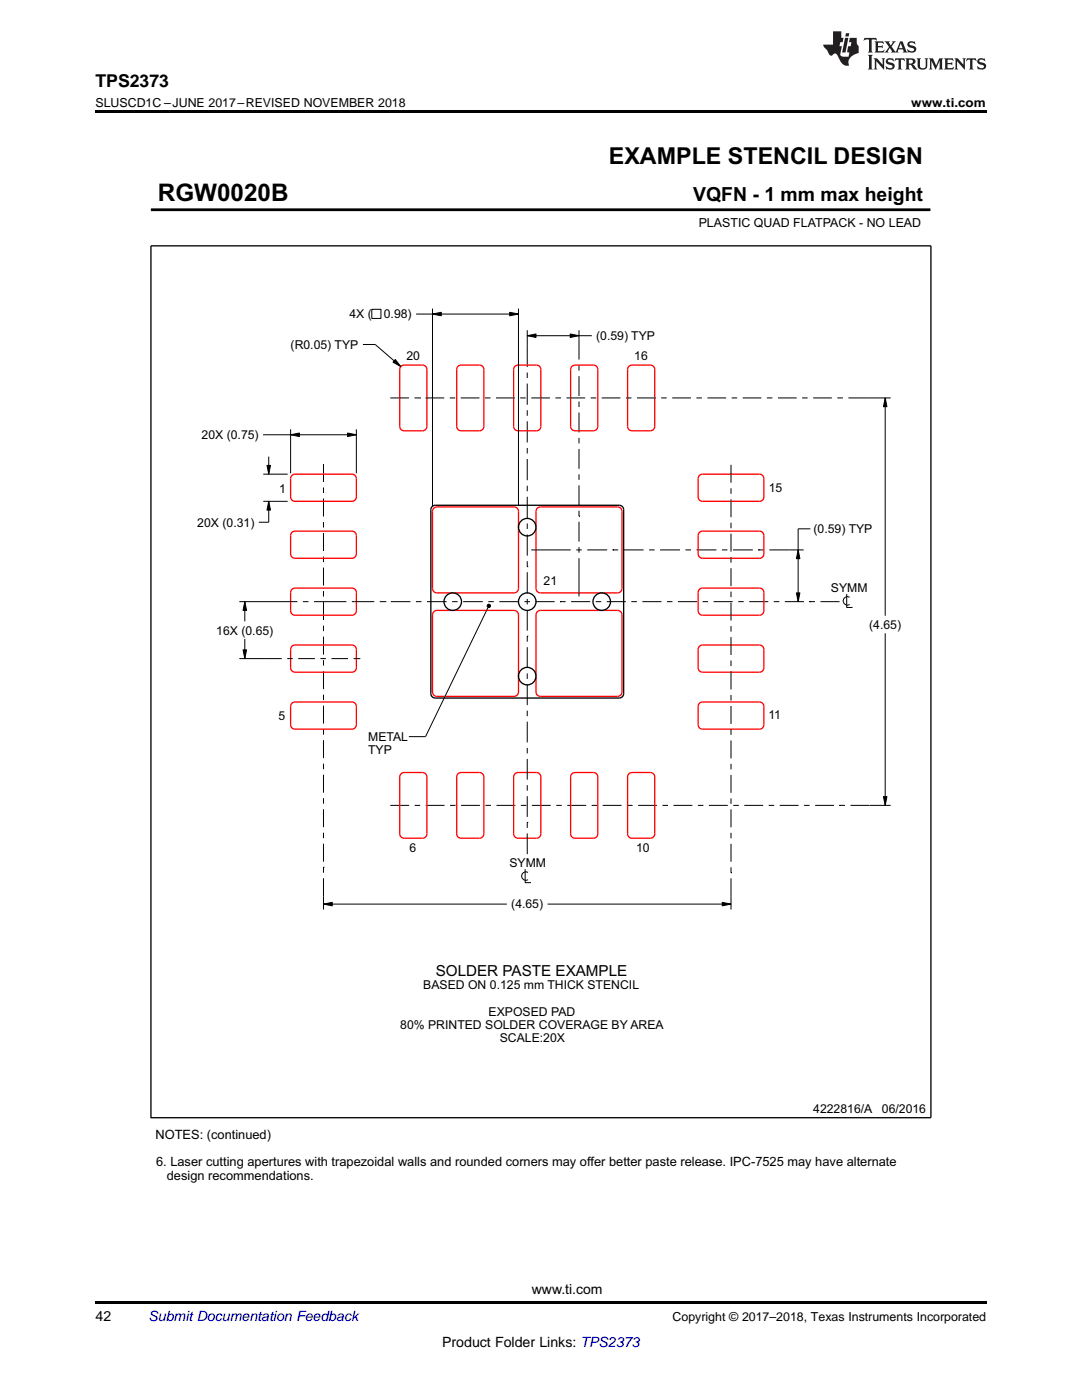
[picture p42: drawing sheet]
<svg xmlns="http://www.w3.org/2000/svg" width="216mm" height="279mm" viewBox="0 0 216 279" stroke-linecap="round" stroke-linejoin="round" font-family="sans-serif">
<defs><g id="words">
<text font-size="4.8" x="31.5" y="40.1">RGW0020B</text>
<text font-size="4.6" x="121.5" y="32.7">EXAMPLE STENCIL DESIGN</text>
<text font-size="3.9" x="138.3" y="40.1">VQFN - 1 mm max height</text>
<text font-size="3.5" x="19" y="17.3">TPS2373</text>
<text font-size="3" x="86.9" y="194.7">SOLDER PASTE EXAMPLE</text>
<g font-size="2.8">
<text x="19" y="263.6">42</text>
<text x="106.1" y="258.2">www.ti.com</text>
<text x="88.2" y="268.9">Product Folder Links: TPS2373</text>
</g>
<text font-size="2.8" fill="#0000c8" x="29.6" y="263.6">Submit Documentation Feedback</text>
<g font-size="2.6">
<text x="31" y="227.3">NOTES: (continued)</text>
<text x="31.1" y="232.8">6. Laser cutting apertures with trapezoidal walls and rounded corners may offer better paste release. IPC-7525 may have alternate</text>
<text x="33.3" y="235.5">design recommendations.</text>
</g>
<g font-size="2.5">
<text x="19" y="21.4">SLUSCD1C –JUNE 2017–REVISED NOVEMBER 2018</text>
<text x="181.8" y="21.4">www.ti.com</text>
<text x="139.4" y="45.4">PLASTIC QUAD FLATPACK - NO LEAD</text>
<text x="134.2" y="263.6">Copyright © 2017–2018, Texas Instruments Incorporated</text>
</g>
<g font-size="2.4">
<text x="69.7" y="63.6">4X (</text>
<text x="76.6" y="63.6">0.98)</text>
<text x="58" y="69.6">(R0.05) TYP</text>
<text x="81.1" y="71.8">20</text>
<text x="119" y="67.9">(0.59) TYP</text>
<text x="126.6" y="71.9">16</text>
<text x="40.2" y="87.6">20X (0.75)</text>
<text x="55.7" y="98.3">1</text>
<text x="153.4" y="98.2">15</text>
<text x="39.4" y="105.1">20X (0.31)</text>
<text x="162.3" y="106.4">(0.59) TYP</text>
<text x="108.5" y="116.8">21</text>
<text x="165.8" y="118.2">SYMM</text>
<text x="173.4" y="125.5">(4.65)</text>
<text x="43.2" y="126.6">16X (0.65)</text>
<text x="55.6" y="143.7">5</text>
<text x="153.3" y="143.5">11</text>
<text x="73.5" y="147.9">METAL</text>
<text x="73.5" y="150.5">TYP</text>
<text x="81.7" y="170">6</text>
<text x="101.6" y="173.1">SYMM</text>
<text x="126.9" y="170">10</text>
<text x="102" y="181.3">(4.65)</text>
<text x="84.5" y="197.5">BASED ON 0.125 mm THICK STENCIL</text>
<text x="97.5" y="202.7">EXPOSED PAD</text>
<text x="79.9" y="205.3">80% PRINTED SOLDER COVERAGE BY AREA</text>
<text x="99.7" y="208">SCALE:20X</text>
<text x="162.3" y="222.2">4222816/A</text>
<text x="176" y="222.2">06/2016</text>
</g>
</g></defs>
<g fill="#000">
<path d="M19 22h177.8v.5h-177.8zM78.9 71.8l1.1 1.4-1.6-.9zM86.3 62.7l1.7-.4v.7zM101.7 62.3l1.8 .4-1.8 .3zM105.2 67l1.8-.4v.7zM113.8 66.6l1.7 .4-1.7 .3zM176.6 79.4l.4 1.8h-.7zM53.3 92.9h.7l-.4 1.7zM58 86.8l1.7-.4v.7zM69.4 86.4l1.7 .4-1.7 .3zM53.6 100.1l.4 1.7h-.7zM159.3 109.7l.3 1.8h-.7z"/>
<path d="M48.8 120.1l.4 1.7h-.7zM48.5 129.7h.7l-.4 1.7zM97.2 120.8l.3-.2h.3l.1 .3-.1 .3-.3 .1-.3-.2zM158.9 118.3h.7l-.3 1.8zM176.3 159h.7l-.4 1.7zM64.5 180.4l1.8-.3v.7zM144.1 180.1l1.8 .3-1.8 .4zM19 259.7h177.8v.5h-177.8z"/>
</g>
<g fill="none" stroke="#000" stroke-width=".2">
<path d="M30.1 41.9h155.5M185.6 41.6v.5M72.4 68.7h2.5l5.1 4.5M74.2 61.7h1.8v1.9h-1.8zM77.9 79.4h3.7M78.9 71.8l1.1 1.4-1.6-.9zM82.7 79.4h1.1M83 62.7h20.5M83.8 79.4h.1M84.9 79.4h3.7M86.3 62.7l1.7-.4v.7zM86.3 61.6v39.4"/>
<path d="M89.7 79.4h1.1M91.9 79.4h3.8M96.8 79.4h1.1M99 79.4h3.7M101.7 62.3l1.8 .4-1.8 .3zM103.5 61.6v39.4M103.8 79.4h1.1M105.2 67l1.8-.4v.7zM105.2 65.9v7.3M105.2 74.3v1.1M105.2 76.5v4.3M105.2 67h12.9"/>
<path d="M106 79.4h3.7M110.8 79.4h1.1M113 79.4h3.8M113.8 66.6l1.7 .4-1.7 .3zM115.5 65.9v5.9M115.5 72.9v1.1M115.5 75.1v3.9M117.9 79.4h1.1M120.1 79.4h3.7M124.9 79.4h1.1M127.1 79.4h3.7M131.9 79.4h1.1"/>
<path d="M134.1 79.4h3.8M139 79.4h1.1M141.2 79.4h3.7M146 79.4h1.1M148.2 79.4h3.7M153 79.4h1.1M155.2 79.4h3.8M160.1 79.4h1.1M162.3 79.4h3.7M167.1 79.4h1.1M169.3 79.4h8.4M176.6 79.4l.4 1.8h-.7z"/>
<path d="M176.6 79.4v43.5M52.5 86.8h18.6M52.5 94.6h4.9M53.3 92.9h.7l-.4 1.7zM53.6 91.1v3.5M58 86.8l1.7-.4v.7zM58 85.7v8.8M64.5 92.6v3.6M64.5 97.3v1.1M64.5 99.5v3.6M69.4 86.4l1.7 .4-1.7 .3zM71.1 85.7v8.8"/>
<path d="M105.2 81.9v1.1M105.2 84.1v4.2M105.2 89.4v1.1M105.2 91.6v4.2M105.2 96.9v1.1M105.2 99.1v4.3M115.5 80.1v1.1M115.5 82.3v4M115.5 87.4v1.1M115.5 89.6v4M115.5 94.7v1.1M115.5 96.9v3.9"/>
<path d="M145.9 92.8v3.5M145.9 97.4v1.1M145.9 99.6v3.6M52.5 100.1h4.9M53.6 100.1l.4 1.7h-.7zM53.6 100.1v4.1h-2M64.5 104.2v1.1M64.5 106.4v3.6M64.5 111.1v1.1M64.5 113.3v3.6M64.5 118v1.1M105.2 113.1h.1"/>
<path d="M105.2 104.5v1.1M105.2 106.7v4.2M105.2 112v1.1M105.2 114.2v4.2M105.2 119.5v1.1M106 109.7h7.9M115 109.7h1.1M115.5 103h.1M115.5 101.9v1.1M115.5 104.1v4M115.5 109.2v1.1M115.5 111.4v7.6"/>
<path d="M117.2 109.7h3.9M122.2 109.7h.1M122.2 109.7h1.1M124.4 109.7h4M129.5 109.7h1.1M131.7 109.7h4M136.8 109.7h1.1M139 109.7h4M144.1 109.7h1.1M145.9 104.3v1.1M145.9 106.5v3.6M145.9 111.2v1.1"/>
<path d="M145.9 113.4v3.6M145.9 118.1v1.1M146.3 109.7h3.9M151.3 109.7h.1M151.3 109.7h1.1M153.5 109.7h6.9M158.9 118.3h.7l-.3 1.8zM159.3 109.7l.3 1.8h-.7zM161.7 105.5h-2.4v14.6M169 118.5v2.7h1.1M169.5 119.2a.86 .86 0 0 0-1.3 .7 .86 .86 0 0 0 1.3 .7M47.8 131.4h8.4"/>
<path d="M47.8 120.1h11.6M48.5 129.7h.7l-.4 1.7zM48.8 120.1l.4 1.7h-.7zM48.8 120.1v3.9M48.8 127.5v3.9M57.3 131.4h1.1M59.5 131.4h3.3M60.5 120.1h1.1M62.7 120.1h6.4M63.9 131.4h1.1M64.5 120.2v3.5M64.5 124.8v1.1"/>
<path d="M64.5 127v3.6M64.5 131.7v1.1M64.5 133.9v3.6M64.5 138.6v1.1M66.1 131.4h3.4M70.2 120.1h4.5M70.6 131.4h1.3M75.8 120.1h1.1M76.9 120.1h.1M78 120.1h3.9M83 120.1h1.1M85.2 120.1h3.9"/>
<path d="M90.2 120.1h1.1M92.4 120.1h3.9M97.2 120.8l.3-.2h.3l.1 .3-.1 .3-.3 .1-.3-.2zM97.4 121.2l-12.5 25.8h-3.3M97.4 120.1h1.1M99.6 120.1h4M104.7 120.1h1.1M105.2 127h.1M105.2 121.7v4.2M105.2 127v1.1M105.2 129.2v4.1M105.2 134.4v1.1"/>
<path d="M105.2 136.6v4.1M106.9 120.1h3.8M111.8 120.1h.1M111.8 120.1h1.1M114 120.1h3.8M118.9 120.1h1.1M121.1 120.1h3.8M126 120.1h1.1M128.2 120.1h3.8M133.1 120.1h1.1M135.3 120.1h3.8M140.2 120.1h1.1"/>
<path d="M142.4 120.1h3.8M145.9 120.3v3.5M145.9 124.9v1.1M145.9 127.1v3.6M145.9 131.8v1.1M145.9 134v3.6M145.9 138.7v1.1M147.3 120.1h1.1M149.5 120.1h3.8M154.4 120.1h1.1M156.6 120.1h3.8M161.5 120.1h.1"/>
<path d="M161.5 120.1h1.1M163.7 120.1h3.8M176.6 126.4v34.3M64.5 140.8v3.6M64.5 145.5v1.1M64.5 147.7v3.6M64.5 152.4v1.1M64.5 154.6v3.6M64.5 159.3v1.1M105.2 141.8v1.1M105.2 144v4.2M105.2 149.3v1.1"/>
<path d="M105.2 151.5v4.1M105.2 156.7v1.1M105.2 158.9v4.1M145.9 140.9v3.6M145.9 145.6v1.1M145.9 147.8v3.6M145.9 152.5v1.1M145.9 154.7v3.5M145.9 159.3v1.1M176.3 159h.7l-.4 1.7zM64.5 173.1h.1M64.5 161.5v3.6"/>
<path d="M64.5 166.2v1.1M64.5 168.4v3.6M64.5 173.1v1.1M64.5 175.3v6.2M77.9 160.7h3.7M82.7 160.7h1.1M84.9 160.7h3.8M89.8 160.7h1.1M92 160.7h3.8M96.9 160.7h1.1M99.1 160.7h3.7M103.9 160.7h1.1"/>
<path d="M104.8 173.5v2.7h1.2M105.2 164.1h.1M105.2 164.1v1.1M105.2 166.3v4.2M105.4 174.1a.86 .86 0 0 0-1.3 .7 .86 .86 0 0 0 1.3 .8M106.1 160.7h3.8M111 160.7h1.1M113.2 160.7h3.8M118.1 160.7h1.1M120.3 160.7h3.7M125.1 160.7h1.1M127.3 160.7h3.8"/>
<path d="M132.2 160.7h1.1M134.4 160.7h3.8M139.3 160.7h1.1M141.5 160.7h3.7M145.9 174.2h.1M145.9 161.5v3.6M145.9 166.2v1.1M145.9 168.4v3.6M145.9 173.1v1.1M145.9 175.3v6.2M146.3 160.7h1.1M148.5 160.7h3.8"/>
<path d="M153.4 160.7h1.1M155.6 160.7h3.7M160.4 160.7h1.1M162.6 160.7h3.8M167.5 160.7h.1M167.5 160.7h1.1M169.7 160.7h8M64.5 180.4l1.8-.3v.7zM64.5 180.4h36.6M109.3 180.4h36.6M144.1 180.1l1.8 .3-1.8 .4z"/>
</g>
<g fill="none" stroke="#000" stroke-width=".26">
<path d="M30.1 49.1h155.7v174h-155.7zM86.2 101.1l.6-.3h36.8a.87 .87 0 0 1 .8 .9v36.7a.87 .87 0 0 1-.8 .9h-36.8a.87 .87 0 0 1-.8-.9v-36.7z"/>
<circle cx="105.2" cy="105.2" r="1.75"/>
<circle cx="90.3" cy="120.1" r="1.75"/>
<circle cx="105.2" cy="120.1" r="1.75"/>
<circle cx="105.2" cy="134.9" r="1.75"/>
<circle cx="120.1" cy="120.1" r="1.75"/>
</g>
<path d="M30.1 41.9h155.5" fill="none" stroke="#000" stroke-width=".55"/>
<g fill="none" stroke="#f00" stroke-width=".26">
<path d="M80 73.1l.6-.2h3.7a.87 .87 0 0 1 .9 .8v11.4a.87 .87 0 0 1-.9 .9h-3.7a.87 .87 0 0 1-.8-.9v-11.4zM91.4 73.1l.6-.2h3.7a.87 .87 0 0 1 .8 .8v11.4a.87 .87 0 0 1-.8 .9h-3.7a.87 .87 0 0 1-.9-.9v-11.4zM102.8 73.1l.6-.2h3.6a.87 .87 0 0 1 .9 .8v11.4a.87 .87 0 0 1-.9 .9h-3.6a.87 .87 0 0 1-.9-.9v-11.4zM114.1 73.1l.6-.2h3.7a.87 .87 0 0 1 .9 .8v11.4a.87 .87 0 0 1-.9 .9h-3.7a.87 .87 0 0 1-.8-.9v-11.4zM129.8 72.9a.87 .87 0 0 1 .8 .8v11.4a.87 .87 0 0 1-.8 .9M129.8 72.9h-3.7a.87 .87 0 0 0-.9 .8v11.4a.87 .87 0 0 0 .9 .9h3.7M58 95.5v3.7a.87 .87 0 0 0 .9 .9h11.3a.87 .87 0 0 0 .9-.9v-3.7a.87 .87 0 0 0-.9-.9h-11.3a.87 .87 0 0 0-.9 .9M152.4 95.5v3.7a.87 .87 0 0 1-.9 .9h-11.3a.87 .87 0 0 1-.9-.9v-3.7a.87 .87 0 0 1 .9-.9h11.3a.87 .87 0 0 1 .9 .9M58.2 117.6l.7-.2h11.3a.87 .87 0 0 1 .9 .8v3.7a.87 .87 0 0 1-.9 .9h-11.3a.87 .87 0 0 1-.9-.9v-3.7zM58.2 106.3l.7-.3h11.3a.87 .87 0 0 1 .9 .9v3.6a.87 .87 0 0 1-.9 .9h-11.3a.87 .87 0 0 1-.9-.9v-3.6zM86.6 101.4l.6-.2h15.4a.87 .87 0 0 1 .9 .8v15.5a.87 .87 0 0 1-.9 .8h-15.4a.87 .87 0 0 1-.9-.8v-15.5zM107.2 101.4l.6-.2h15.4a.87 .87 0 0 1 .9 .8v15.5a.87 .87 0 0 1-.9 .8h-15.4a.87 .87 0 0 1-.8-.8v-15.5z"/>
<path d="M139.6 117.6l.6-.2h11.3a.87 .87 0 0 1 .9 .8v3.7a.87 .87 0 0 1-.9 .9h-11.3a.87 .87 0 0 1-.9-.9v-3.7zM139.6 106.3l.6-.3h11.3a.87 .87 0 0 1 .9 .9v3.6a.87 .87 0 0 1-.9 .9h-11.3a.87 .87 0 0 1-.9-.9v-3.6zM58.2 129l.7-.3h11.3a.87 .87 0 0 1 .9 .9v3.7a.87 .87 0 0 1-.9 .9h-11.3a.87 .87 0 0 1-.9-.9v-3.7zM86.6 122.1l.6-.3h15.4a.87 .87 0 0 1 .9 .9v15.4a.87 .87 0 0 1-.9 .9h-15.4a.87 .87 0 0 1-.9-.9v-15.4zM107.2 122.1l.6-.3h15.4a.87 .87 0 0 1 .9 .9v15.4a.87 .87 0 0 1-.9 .9h-15.4a.87 .87 0 0 1-.8-.9v-15.4zM139.6 129l.6-.3h11.3a.87 .87 0 0 1 .9 .9v3.7a.87 .87 0 0 1-.9 .9h-11.3a.87 .87 0 0 1-.9-.9v-3.7zM58.2 140.4l.7-.3h11.3a.87 .87 0 0 1 .9 .9v3.6a.87 .87 0 0 1-.9 .9h-11.3a.87 .87 0 0 1-.9-.9v-3.6zM80 154.4l.6-.2h3.7a.87 .87 0 0 1 .9 .8v11.4a.87 .87 0 0 1-.9 .9h-3.7a.87 .87 0 0 1-.8-.9v-11.4zM91.4 154.4l.6-.2h3.7a.87 .87 0 0 1 .8 .8v11.4a.87 .87 0 0 1-.8 .9h-3.7a.87 .87 0 0 1-.9-.9v-11.4zM102.8 154.4l.6-.2h3.6a.87 .87 0 0 1 .9 .8v11.4a.87 .87 0 0 1-.9 .9h-3.6a.87 .87 0 0 1-.9-.9v-11.4zM114.1 154.4l.6-.2h3.7a.87 .87 0 0 1 .9 .8v11.4a.87 .87 0 0 1-.9 .9h-3.7a.87 .87 0 0 1-.8-.9v-11.4zM125.5 154.4l.6-.2h3.7a.87 .87 0 0 1 .8 .8v11.4a.87 .87 0 0 1-.8 .9h-3.7a.87 .87 0 0 1-.9-.9v-11.4z"/>
<path d="M139.6 140.4l.6-.3h11.3a.87 .87 0 0 1 .9 .9v3.6a.87 .87 0 0 1-.9 .9h-11.3a.87 .87 0 0 1-.9-.9v-3.6z"/>
</g>
<g fill="#231f20">
<path d="M172.5 7.6l-.1 .5 .4-.2h.6v.1v2.1l-.2 .4h.9l-.2-.4v-2.1l.1-.1h.5l.5 .2-.2-.5zM174.5 8.3l.2 .3v1.5l-.2 .4h1.8l.2-.6a1.04 1.04 0 0 1-1.3 .2v-.7h.6l.3 .2v-.6l-.3 .2h-.6v-.6l.8-.1 .4 .3-.2-.5zM176.5 8.3l.9 1.1-.9 1.1h.8l-.2-.2 .4-.7 .5 .7-.2 .2h1.5l-.2-.2 .2-.4h.9l.1 .4-.2 .2h1l-.3-.3-.7-1.9h-.5l-.9 2-.8-1 .9-1h-.8l.1 .3-.4 .5-.3-.6 .1-.2zM179.7 8.6l.4 1h-.7zM181.3 8.4a.63 .63 0 0 0-.2 .7 .63 .63 0 0 0 .6 .4l.6 .2 .1 .2a.75 .75 0 0 1-.7 .4 .75 .75 0 0 1-.6-.5l.1 .7 .1-.1a1.11 1.11 0 0 0 1.5-.6 1.13 1.13 0 0 0-1.2-.8l-.1-.4a1.04 1.04 0 0 1 1.2 .2l-.2-.5-.2 .1-.4-.2zM173.2 10.9l.2 .4v2.2l-.2 .4h1l-.3-.4v-2.2l.3-.4zM174.3 11.6l.3 .4v1.5l-.3 .4h.8l-.2-.4v-1.3l1.5 1.7v-1.9l.2-.4h-.7l.2 .4v.9l-1.1-1.3zM177 11.8a.62 .62 0 0 0-.2 .7 .62 .62 0 0 0 .6 .4l.6 .1 .1 .3a.76 .76 0 0 1-.7 .3 .76 .76 0 0 1-.7-.4l.2 .7 .1-.1a1.11 1.11 0 0 0 1.5-.6 1.13 1.13 0 0 0-1.2-.8l-.1-.4a1.04 1.04 0 0 1 1.2 .2l-.2-.6-.2 .1-.5-.1zM178.7 11.6l-.2 .6a.61 .61 0 0 1 .8-.3v1.6l-.2 .4h.9l-.2-.4v-1.6a.63 .63 0 0 1 .7 .3l-.1-.6zM180.6 11.6l.3 .4v1.5l-.3 .4h1l-.2-.2-.1-.8 .6 .2a.76 .76 0 0 0 1.2 .7l-1-1a.58 .58 0 0 0 .6-.5 .58 .58 0 0 0-.5-.6zM181.4 11.9h.1a.45 .45 0 0 1 .5 .1 .45 .45 0 0 1 .1 .5l-.8 .2zM182.9 11.6l.2 .2a2.17 2.17 0 0 0 .3 1.9 .99 .99 0 0 0 1.6-.6v-1.1l.2-.4h-.7l.2 .2a1.92 1.92 0 0 1-.2 1.8 .6 .6 0 0 1-.9-.5v-1.1l.2-.4zM185.4 11.6l.2 .4v1.5l-.2 .4h.7l-.2-.4v-1.4l.8 1.8 .8-1.8v1.4l-.2 .4h.9l-.2-.4v-1.5l.2-.4h-.8l-.6 1.5-.6-1.5zM188.4 11.6l.2 .4v1.5l-.2 .4h1.8l.1-.6a1.04 1.04 0 0 1-1.2 .1v-.6h.5l.4 .2v-.6l-.4 .2h-.5v-.7h.8l.3 .3-.1-.6zM190.5 11.6l.2 .4v1.5l-.2 .4h.7l-.2-.4v-1.3l1.5 1.7v-1.9l.2-.4h-.7l.2 .4v.9l-1.1-1.3zM192.9 11.6l-.1 .6a.61 .61 0 0 1 .7-.3l.1 1.6-.3 .4h1l-.3-.4 .1-1.6a.63 .63 0 0 1 .7 .3l-.1-.6zM195.2 11.8a.62 .62 0 0 0-.2 .7 .62 .62 0 0 0 .6 .4l.6 .1 .1 .3a.76 .76 0 0 1-.7 .3 .76 .76 0 0 1-.6-.4l.1 .7 .1-.1a1.11 1.11 0 0 0 1.6-.6 1.13 1.13 0 0 0-1.3-.8l-.1-.4a1.04 1.04 0 0 1 1.2 .2l-.1-.6-.2 .1-.5-.1z"/>
<path d="M166.2 6.3v2.6h-1.9v.4l.8 .9a.91 .91 0 0 0 1 .8 .56 .56 0 0 1 .5-.3 .56 .56 0 0 1 .5 .3l.4 .8a1.53 1.53 0 0 0 1.9 1.2 1.54 1.54 0 0 1 1-2.1l.9-.3v-1.4a1.52 1.52 0 0 1-.4-1.6h-1.3l-.2 .8h.5l-.2 .8h-.5l-.1 1v.2l.4 .1-.2 .8a1.93 1.93 0 0 1-1.6-.3l.3-1.8h-.5l.2-.8h.4l.2-.8h-.4v-1.3zM168.6 7.6l-.6 2.9h.7l.6-2.9zM168.8 6.6l-.1 .7h.6l.2-.7z"/>
</g>
<use href="#words"/>
</svg>
